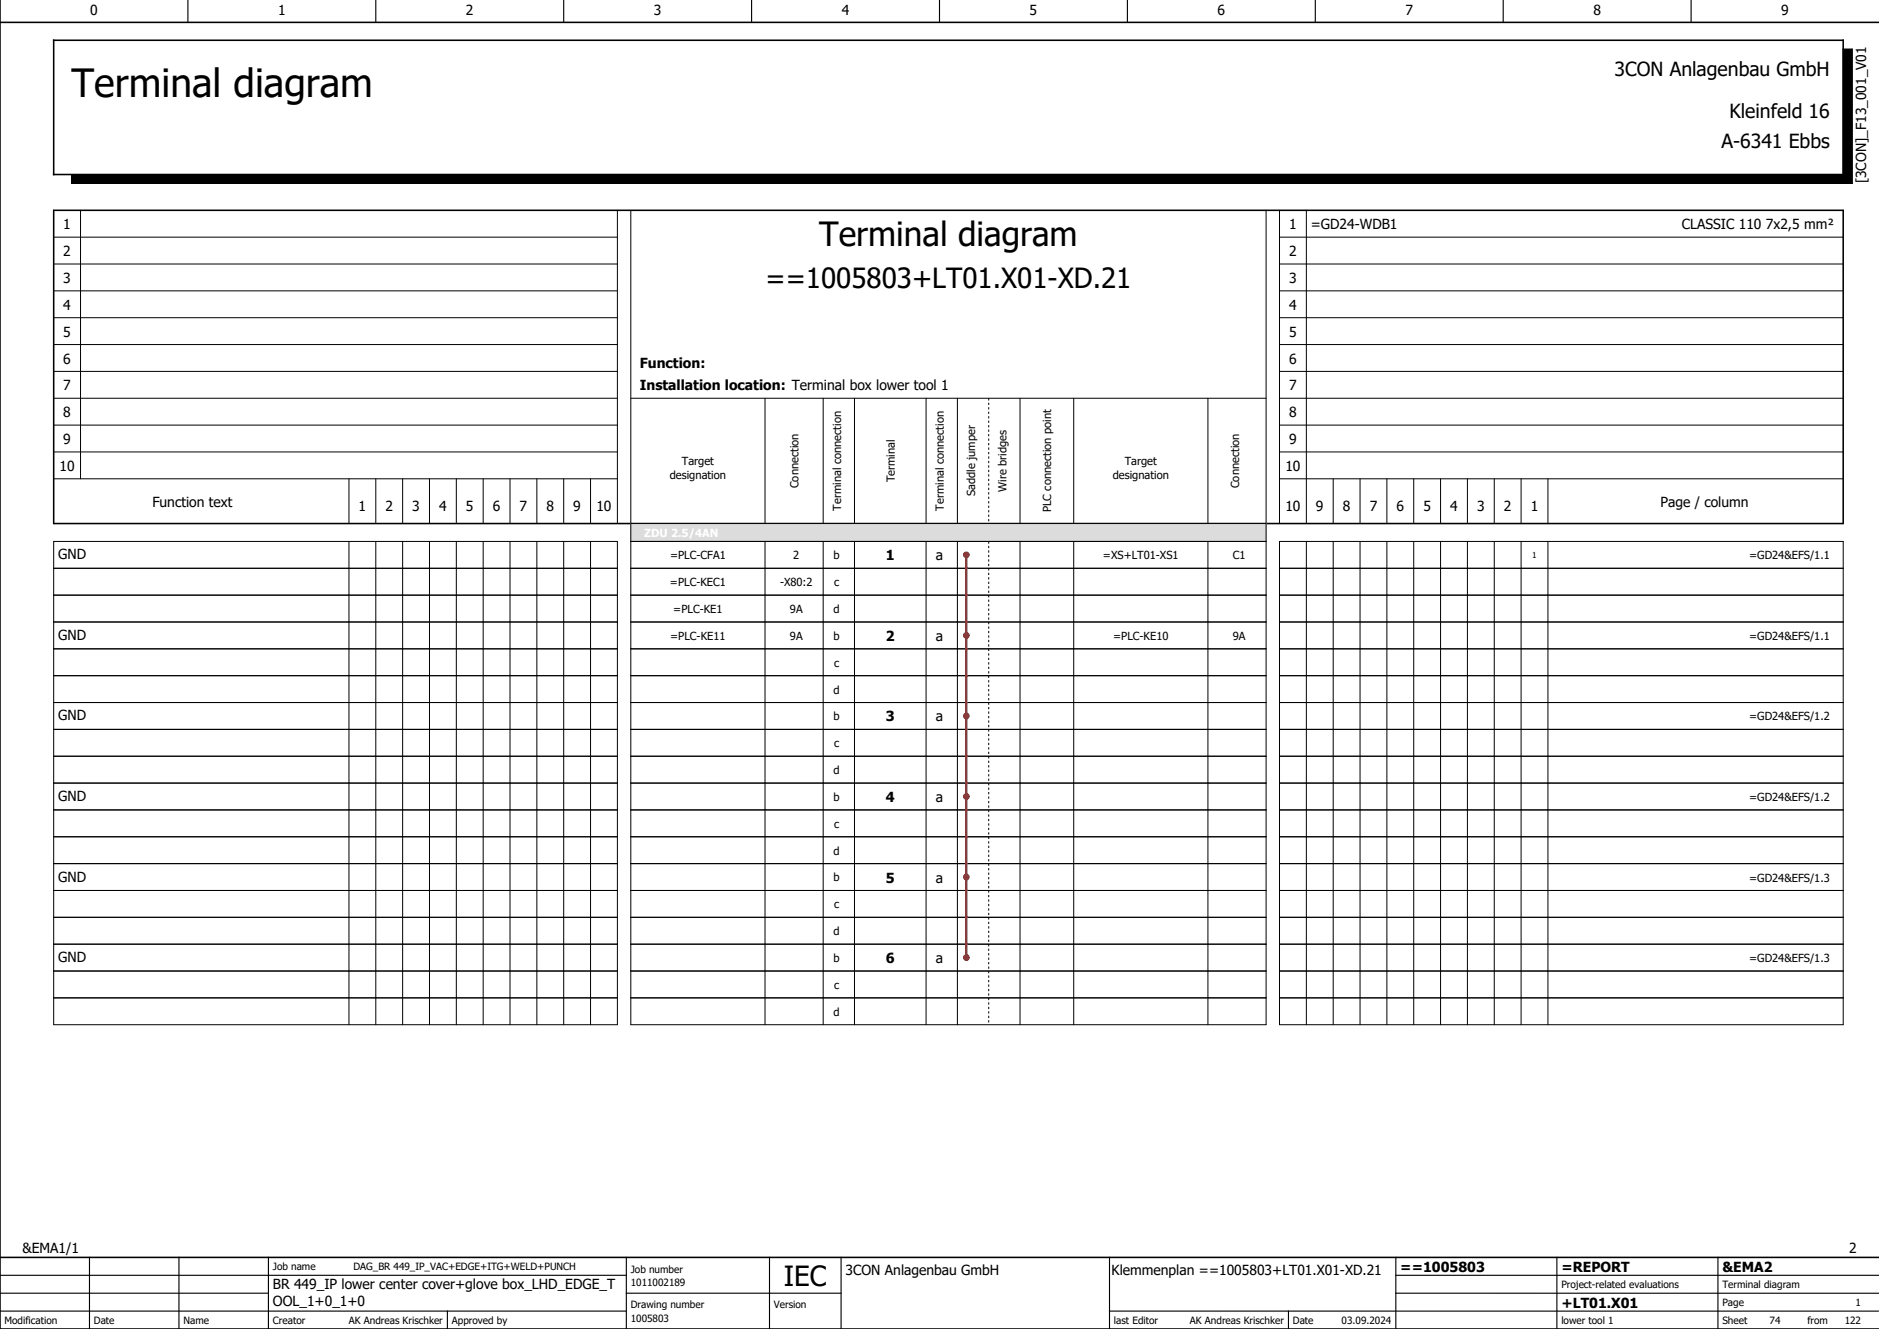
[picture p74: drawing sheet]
<svg xmlns="http://www.w3.org/2000/svg" width="420mm" height="297mm" viewBox="0 0 420 297" stroke-linecap="round" stroke-linejoin="round" font-family="sans-serif">
<defs><g id="words">
<text font-size="8.7" x="16" y="21.7">Terminal diagram</text>
<text font-size="7.5" x="183.1" y="55">Terminal diagram</text>
<g font-size="6.2">
<text x="171.1" y="64.5">==1005803+LT01.X01-XD.21</text>
<text x="175.2" y="287.5">IEC</text>
</g>
<g font-size="4.3">
<text x="360.9" y="17">3CON Anlagenbau GmbH</text>
<text x="386.6" y="26.4">Kleinfeld 16</text>
<text x="384.8" y="33">A-6341 Ebbs</text>
</g>
<g font-size="3.1">
<text x="20.2" y="3.4">0</text>
<text x="62.2" y="3.4">1</text>
<text x="104.2" y="3.4">2</text>
<text x="146.2" y="3.4">3</text>
<text x="188.2" y="3.4">4</text>
<text x="230.2" y="3.4">5</text>
<text x="272.2" y="3.4">6</text>
<text x="314.2" y="3.4">7</text>
<text x="356.2" y="3.4">8</text>
<text x="398.2" y="3.4">9</text>
<text x="417.1" y="41" transform="rotate(-90 417.1 41)">[3CON]_F13_001_V01</text>
<text x="14.2" y="51.2">1</text>
<text x="288.2" y="51.2">1</text>
<text x="293" y="51.2">=GD24-WDB1</text>
<text x="375.9" y="51.2">CLASSIC 110 7x2,5 mm²</text>
<text x="14.2" y="57.2">2</text>
<text x="288.2" y="57.2">2</text>
<text x="14.2" y="63.2">3</text>
<text x="288.2" y="63.2">3</text>
<text x="14.2" y="69.2">4</text>
<text x="288.2" y="69.2">4</text>
<text x="14.2" y="75.2">5</text>
<text x="288.2" y="75.2">5</text>
<text x="14.2" y="81.2">6</text>
<text x="143" y="82.2">Function:</text>
<text x="288.2" y="81.2">6</text>
<text x="14.2" y="87.2">7</text>
<text x="143" y="87.2">Installation location: Terminal box lower tool 1</text>
<text x="288.2" y="87.2">7</text>
<text x="14.2" y="93.2">8</text>
<text x="288.2" y="93.2">8</text>
<text x="14.2" y="99.2">9</text>
<text x="288.2" y="99.2">9</text>
<text x="13.3" y="105.2">10</text>
<text x="287.3" y="105.2">10</text>
<text x="34.1" y="113.2">Function text</text>
<text x="371.1" y="113.2">Page / column</text>
<text x="80.2" y="114.2">1</text>
<text x="86.2" y="114.2">2</text>
<text x="92.2" y="114.2">3</text>
<text x="98.2" y="114.2">4</text>
<text x="104.2" y="114.2">5</text>
<text x="110.2" y="114.2">6</text>
<text x="116.2" y="114.2">7</text>
<text x="122.2" y="114.2">8</text>
<text x="128.2" y="114.2">9</text>
<text x="133.3" y="114.2">10</text>
<text x="287.3" y="114.2">10</text>
<text x="294.2" y="114.2">9</text>
<text x="300.2" y="114.2">8</text>
<text x="306.2" y="114.2">7</text>
<text x="312.2" y="114.2">6</text>
<text x="318.2" y="114.2">5</text>
<text x="324.2" y="114.2">4</text>
<text x="330.2" y="114.2">3</text>
<text x="336.2" y="114.2">2</text>
<text x="342.2" y="114.2">1</text>
<text x="13" y="125">GND</text>
<text x="198" y="125.2">1</text>
<text x="209.2" y="125.2">a</text>
<text x="13" y="143">GND</text>
<text x="198" y="143.2">2</text>
<text x="209.2" y="143.2">a</text>
<text x="13" y="161">GND</text>
<text x="198" y="161.2">3</text>
<text x="209.2" y="161.2">a</text>
<text x="13" y="179">GND</text>
<text x="198" y="179.2">4</text>
<text x="209.2" y="179.2">a</text>
<text x="13" y="197">GND</text>
<text x="198" y="197.2">5</text>
<text x="209.2" y="197.2">a</text>
<text x="13" y="215">GND</text>
<text x="198" y="215.2">6</text>
<text x="209.2" y="215.2">a</text>
<text x="5" y="280">&amp;EMA1/1</text>
<text x="413.3" y="280">2</text>
<text x="189" y="285">3CON Anlagenbau GmbH</text>
<text x="248.5" y="284.9">Klemmenplan ==1005803+LT01.X01-XD.21</text>
<text x="313" y="284.2">==1005803</text>
<text x="349" y="284.2">=REPORT</text>
<text x="385" y="284.2">&amp;EMA2</text>
<text x="61" y="288">BR 449_IP lower center cover+glove box_LHD_EDGE_T</text>
<text x="61" y="291.8">OOL_1+0_1+0</text>
<text x="349" y="292.2">+LT01.X01</text>
</g>
<g font-size="2.5">
<text x="149.7" y="107">designation</text>
<text x="152.4" y="104">Target</text>
<text x="200" y="107.8" transform="rotate(-90 200 107.8)">Terminal</text>
<text x="248.7" y="107">designation</text>
<text x="251.4" y="104">Target</text>
<text x="178.5" y="109.1" transform="rotate(-90 178.5 109.1)">Connection</text>
<text x="218" y="110.9" transform="rotate(-90 218 110.9)">Saddle jumper</text>
<text x="225" y="109.9" transform="rotate(-90 225 109.9)">Wire bridges</text>
<text x="277" y="109.1" transform="rotate(-90 277 109.1)">Connection</text>
<text x="188" y="114.1" transform="rotate(-90 188 114.1)">Terminal connection</text>
<text x="211" y="114.1" transform="rotate(-90 211 114.1)">Terminal connection</text>
<text x="235" y="114.5" transform="rotate(-90 235 114.5)">PLC connection point</text>
<text x="149.8" y="125">=PLC-CFA1</text>
<text x="177.3" y="125">2</text>
<text x="186.3" y="125">b</text>
<text x="246.5" y="125">=XS+LT01-XS1</text>
<text x="275.6" y="125">C1</text>
<text x="391" y="125">=GD24&amp;EFS/1.1</text>
<text x="149.7" y="131">=PLC-KEC1</text>
<text x="174.4" y="131">-X80:2</text>
<text x="186.4" y="131">c</text>
<text x="150.5" y="137">=PLC-KE1</text>
<text x="176.6" y="137">9A</text>
<text x="186.3" y="137">d</text>
<text x="149.8" y="143">=PLC-KE11</text>
<text x="176.6" y="143">9A</text>
<text x="186.3" y="143">b</text>
<text x="248.8" y="143">=PLC-KE10</text>
<text x="275.6" y="143">9A</text>
<text x="391" y="143">=GD24&amp;EFS/1.1</text>
<text x="186.4" y="149">c</text>
<text x="186.3" y="155">d</text>
<text x="186.3" y="161">b</text>
<text x="391" y="161">=GD24&amp;EFS/1.2</text>
<text x="186.4" y="167">c</text>
<text x="186.3" y="173">d</text>
<text x="186.3" y="179">b</text>
<text x="391" y="179">=GD24&amp;EFS/1.2</text>
<text x="186.4" y="185">c</text>
<text x="186.3" y="191">d</text>
<text x="186.3" y="197">b</text>
<text x="391" y="197">=GD24&amp;EFS/1.3</text>
<text x="186.4" y="203">c</text>
<text x="186.3" y="209">d</text>
<text x="186.3" y="215">b</text>
<text x="391" y="215">=GD24&amp;EFS/1.3</text>
<text x="186.4" y="221">c</text>
<text x="186.3" y="227">d</text>
</g>
<g font-size="2.2">
<text x="61" y="283.9">Job name</text>
<text x="79" y="283.9">DAG_BR 449_IP_VAC+EDGE+ITG+WELD+PUNCH</text>
<text x="141" y="287.4">1011002189</text>
<text x="141" y="284.4">Job number</text>
<text x="349" y="287.9">Project-related evaluations</text>
<text x="385" y="287.9">Terminal diagram</text>
<text x="141" y="292.4">Drawing number</text>
<text x="173" y="292.4">Version</text>
<text x="385" y="291.9">Page</text>
<text x="414.8" y="291.9">1</text>
<text x="1" y="295.9">Modification</text>
<text x="21" y="295.9">Date</text>
<text x="41" y="295.9">Name</text>
<text x="61" y="295.9">Creator</text>
<text x="78" y="295.9">AK Andreas Krischker</text>
<text x="101" y="295.9">Approved by</text>
<text x="141" y="295.4">1005803</text>
<text x="249" y="295.9">last Editor</text>
<text x="266" y="295.9">AK Andreas Krischker</text>
<text x="289" y="295.9">Date</text>
<text x="299.9" y="295.9">03.09.2024</text>
<text x="349" y="295.9">lower tool 1</text>
<text x="385" y="295.9">Sheet</text>
<text x="395.6" y="295.9">74</text>
<text x="404" y="295.9">from</text>
<text x="412.3" y="295.9">122</text>
</g>
<text font-size="1.9" x="342.5" y="124.7">1</text>
</g></defs>
<g fill="none" stroke="#000" stroke-width=".25">
<path d="M42 0v5M84 0v5M126 0v5M168 0v5M210 0v5M252 0v5M294 0v5M336 0v5M378 0v5M0 293h140M0 289h60M0 285h140"/>
<path d="M20 281v16M40 281v16M60 281v16M100 293v3.9M140 289h48M140 281v16M172 281v16M188 281v16M248 293h171.9M248 281v16M288 293v3.9M312 289h107.9"/>
<path d="M312 281v16M348 281v16M384 281v16M420 285h-108"/>
</g>
<path d="M0 0v297h420M0 5h420M12 9h400v30h-400zM12 47h400v70h-400zM0 281h420" fill="none" stroke="#000" stroke-width=".35"/>
<path d="M16 39h396v2h-396zM412 11h2v30h-2z" fill="#000" stroke="#000" stroke-width=".22"/>
<g fill="none" stroke="#000" stroke-width=".22">
<path d="M412 39h-396v2h398v-30h-2v30M12 59h126M12 53h126M18 47v60M138 47v70M141 47v182h142v-182M286 59h126M286 53h126M286 47v70M292 47v70M12 77h126M12 71h126"/>
<path d="M12 65h126M286 77h126M286 71h126M286 65h126M12 95h126M12 89h126M12 83h126M141 89h142M171 89v28M184 89v28M191 89v28M207 89v28"/>
<path d="M214 89v28M228 89v28M240 89v28M270 89v28M286 95h126M286 89h126M286 83h126M12 107h126M12 101h126M78 107v10M84 107v10M90 107v10"/>
<path d="M96 107v10M102 107v10M108 107v10M114 107v10M120 107v10M126 107v10M132 107v10M141 117h142M286 107h126M286 101h126M298 107v10M304 107v10"/>
<path d="M310 107v10M316 107v10M322 107v10M328 107v10M334 107v10M340 107v10M346 107v10M12 121h126v108h-126zM12 127h126M12 133h126M12 139h126M78 121v108"/>
<path d="M84 121v108M90 121v108M96 121v108M102 121v108M108 121v108M114 121v108M120 121v108M126 121v108M132 121v108M141 121h142M141 127h142M141 133h142"/>
<path d="M141 139h142M171 121v108M184 121v108M191 121v108M207 121v108M214 121v108M228 121v108M240 121v108M270 121v108M286 121h126v108h-126zM286 127h126M286 133h126"/>
<path d="M286 139h126M292 121v108M298 121v108M304 121v108M310 121v108M316 121v108M322 121v108M328 121v108M334 121v108M340 121v108M346 121v108M12 145h126"/>
<path d="M12 151h126M12 157h126M141 145h142M141 151h142M141 157h142M286 145h126M286 151h126M286 157h126M12 163h126M12 169h126M12 175h126M141 163h142"/>
<path d="M141 169h142M141 175h142M286 163h126M286 169h126M286 175h126M12 181h126M12 187h126M12 193h126M12 199h126M141 181h142M141 187h142M141 193h142"/>
<path d="M141 199h142M286 181h126M286 187h126M286 193h126M286 199h126M12 205h126M12 211h126M12 217h126M141 205h142M141 211h142M141 217h142M286 205h126"/>
<path d="M286 211h126M286 217h126M12 223h126M141 223h142M286 223h126"/>
</g>
<g fill="none" stroke="#000" stroke-width=".22" stroke-dasharray=".5 .5" stroke-linecap="butt">
<path d="M221 89v28M221 121v6M221 127v6M221 133v6M221 139v6M221 145v6M221 151v6M221 157v6M221 163v6M221 169v6M221 175v6M221 181v6"/>
<path d="M221 187v6M221 193v6M221 199v6M221 205v6M221 211v6M221 217v6M221 223v6"/>
</g>
<path d="M141 117h142v4h-142z" fill="#dcdcdc" stroke="#dcdcdc" stroke-width=".22"/>
<path d="M141 117h142v4h-142z" fill="none" stroke="#dcdcdc" stroke-width=".22"/>
<path d="M216 124v90" fill="none" stroke="#f00" stroke-width=".5"/>
<g fill="#f00">
<circle cx="216" cy="124" r=".75"/>
<circle cx="216" cy="142" r=".75"/>
<circle cx="216" cy="160" r=".75"/>
<circle cx="216" cy="178" r=".75"/>
<circle cx="216" cy="196" r=".75"/>
<circle cx="216" cy="214" r=".75"/>
</g>
<use href="#words"/>
</svg>
